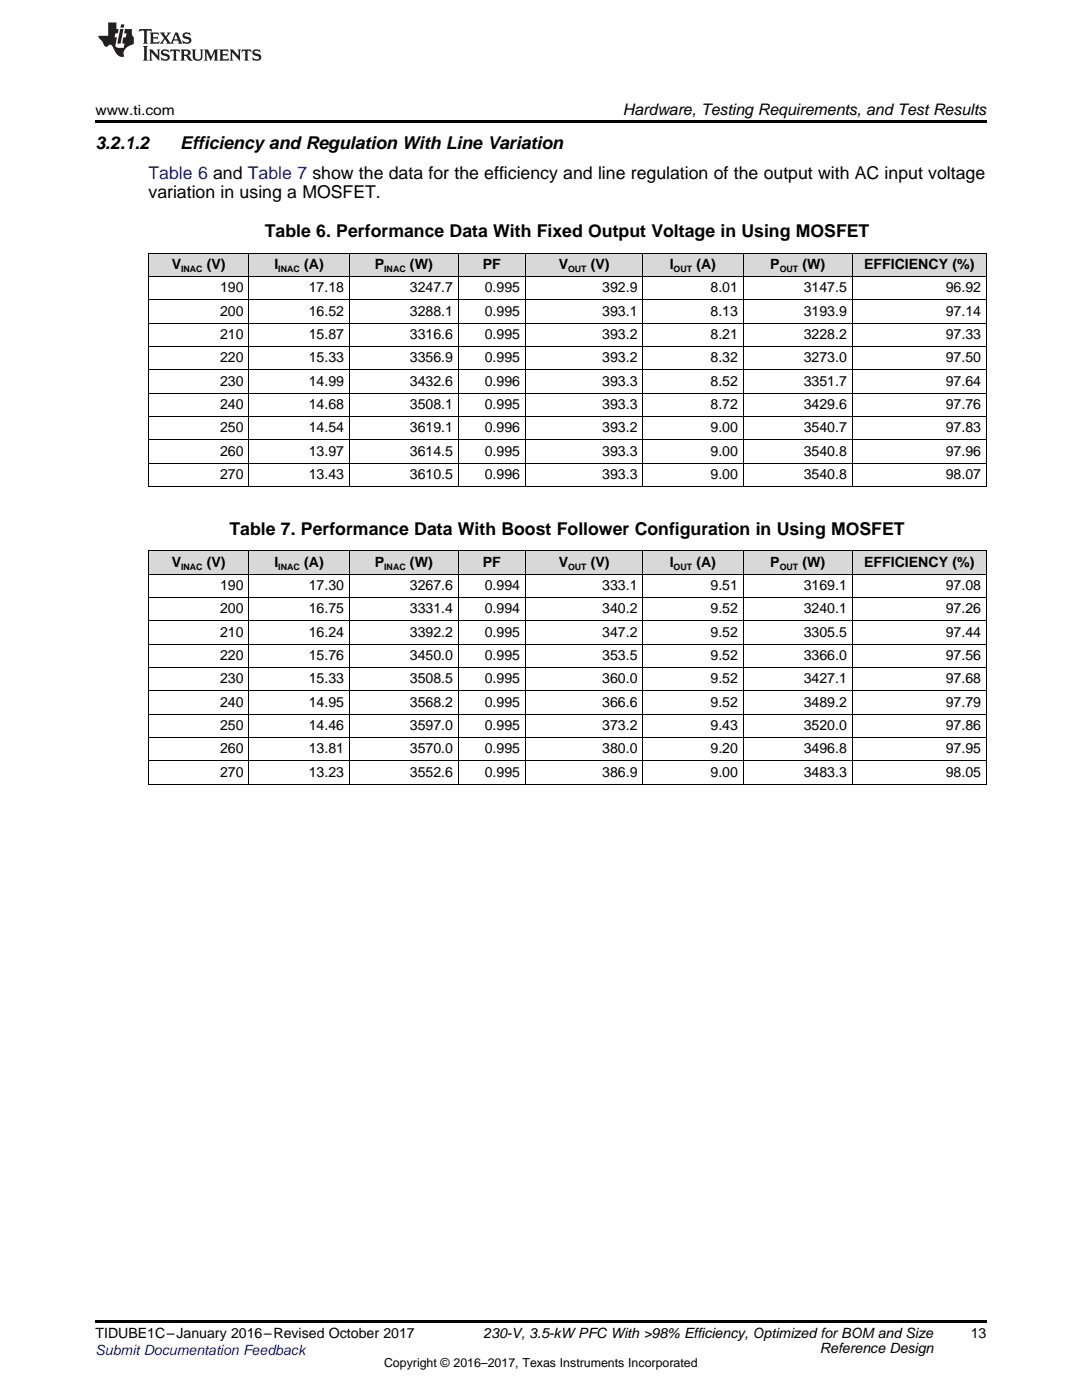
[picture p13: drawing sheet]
<svg xmlns="http://www.w3.org/2000/svg" width="216mm" height="279mm" viewBox="0 0 216 279" stroke-linecap="round" stroke-linejoin="round" font-family="sans-serif">
<defs><g id="words">
<g font-size="3.5">
<text x="19" y="29.7">3.2.1.2</text>
<text x="36" y="29.7">Efficiency and Regulation With Line Variation</text>
<text x="29.6" y="39.5">variation in using a MOSFET.</text>
<text x="52.8" y="47.3">Table 6. Performance Data With Fixed Output Voltage in Using MOSFET</text>
<text x="45.8" y="106.7">Table 7. Performance Data With Boost Follower Configuration in Using MOSFET</text>
</g>
<text font-size="3.5" fill="#00f" x="29.6" y="35.6">Table 6 and Table 7 show the data for the efficiency and line regulation of the output with AC input voltage</text>
<text font-size="3.2" x="124.3" y="23">Hardware, Testing Requirements, and Test Results</text>
<g font-size="2.8">
<text x="19" y="23">www.ti.com</text>
<text x="34.3" y="53.7">V</text>
<text x="41.3" y="53.7">(V)</text>
<text x="54.8" y="53.7">I</text>
<text x="60.7" y="53.7">(A)</text>
<text x="74.8" y="53.7">P</text>
<text x="81.8" y="53.7">(W)</text>
<text x="96.3" y="53.7">PF</text>
<text x="111.5" y="53.7">V</text>
<text x="117.9" y="53.7">(V)</text>
<text x="133.6" y="53.7">I</text>
<text x="139" y="53.7">(A)</text>
<text x="153.7" y="53.7">P</text>
<text x="160.1" y="53.7">(W)</text>
<text x="172.4" y="53.7">EFFICIENCY (%)</text>
<text x="43.9" y="58.3">190</text>
<text x="61.6" y="58.3">17.18</text>
<text x="81.8" y="58.3">3247.7</text>
<text x="96.7" y="58.3">0.995</text>
<text x="120.2" y="58.3">392.9</text>
<text x="141.8" y="58.3">8.01</text>
<text x="160.4" y="58.3">3147.5</text>
<text x="188.7" y="58.3">96.92</text>
<text x="43.9" y="63">200</text>
<text x="61.6" y="63">16.52</text>
<text x="81.8" y="63">3288.1</text>
<text x="96.7" y="63">0.995</text>
<text x="120.2" y="63">393.1</text>
<text x="141.8" y="63">8.13</text>
<text x="160.4" y="63">3193.9</text>
<text x="188.7" y="63">97.14</text>
<text x="43.9" y="67.7">210</text>
<text x="61.6" y="67.7">15.87</text>
<text x="81.8" y="67.7">3316.6</text>
<text x="96.7" y="67.7">0.995</text>
<text x="120.2" y="67.7">393.2</text>
<text x="141.8" y="67.7">8.21</text>
<text x="160.4" y="67.7">3228.2</text>
<text x="188.7" y="67.7">97.33</text>
<text x="43.9" y="72.3">220</text>
<text x="43.9" y="77">230</text>
<text x="61.6" y="72.3">15.33</text>
<text x="61.6" y="77">14.99</text>
<text x="81.8" y="72.3">3356.9</text>
<text x="81.8" y="77">3432.6</text>
<text x="96.7" y="72.3">0.995</text>
<text x="96.7" y="77">0.996</text>
<text x="120.2" y="72.3">393.2</text>
<text x="120.2" y="77">393.3</text>
<text x="141.8" y="72.3">8.32</text>
<text x="141.8" y="77">8.52</text>
<text x="160.4" y="72.3">3273.0</text>
<text x="160.4" y="77">3351.7</text>
<text x="188.7" y="72.3">97.50</text>
<text x="188.7" y="77">97.64</text>
<text x="43.9" y="81.6">240</text>
<text x="61.6" y="81.6">14.68</text>
<text x="81.8" y="81.6">3508.1</text>
<text x="96.7" y="81.6">0.995</text>
<text x="120.2" y="81.6">393.3</text>
<text x="141.8" y="81.6">8.72</text>
<text x="160.4" y="81.6">3429.6</text>
<text x="188.7" y="81.6">97.76</text>
<text x="43.9" y="86.3">250</text>
<text x="61.6" y="86.3">14.54</text>
<text x="81.8" y="86.3">3619.1</text>
<text x="96.7" y="86.3">0.996</text>
<text x="120.2" y="86.3">393.2</text>
<text x="141.8" y="86.3">9.00</text>
<text x="160.4" y="86.3">3540.7</text>
<text x="188.7" y="86.3">97.83</text>
<text x="43.9" y="90.9">260</text>
<text x="43.9" y="95.6">270</text>
<text x="61.6" y="90.9">13.97</text>
<text x="61.6" y="95.6">13.43</text>
<text x="81.8" y="90.9">3614.5</text>
<text x="81.8" y="95.6">3610.5</text>
<text x="96.7" y="90.9">0.995</text>
<text x="96.7" y="95.6">0.996</text>
<text x="120.2" y="90.9">393.3</text>
<text x="120.2" y="95.6">393.3</text>
<text x="141.8" y="90.9">9.00</text>
<text x="141.8" y="95.6">9.00</text>
<text x="160.4" y="90.9">3540.8</text>
<text x="160.4" y="95.6">3540.8</text>
<text x="188.7" y="90.9">97.96</text>
<text x="188.7" y="95.6">98.07</text>
<text x="34.3" y="113.1">V</text>
<text x="41.3" y="113.1">(V)</text>
<text x="54.8" y="113.1">I</text>
<text x="60.7" y="113.1">(A)</text>
<text x="74.8" y="113.1">P</text>
<text x="81.8" y="113.1">(W)</text>
<text x="96.3" y="113.1">PF</text>
<text x="111.5" y="113.1">V</text>
<text x="117.9" y="113.1">(V)</text>
<text x="133.6" y="113.1">I</text>
<text x="139" y="113.1">(A)</text>
<text x="153.7" y="113.1">P</text>
<text x="160.1" y="113.1">(W)</text>
<text x="172.4" y="113.1">EFFICIENCY (%)</text>
<text x="43.9" y="117.8">190</text>
<text x="61.6" y="117.8">17.30</text>
<text x="81.8" y="117.8">3267.6</text>
<text x="96.7" y="117.8">0.994</text>
<text x="120.2" y="117.8">333.1</text>
<text x="141.8" y="117.8">9.51</text>
<text x="160.4" y="117.8">3169.1</text>
<text x="188.7" y="117.8">97.08</text>
<text x="43.9" y="122.4">200</text>
<text x="61.6" y="122.4">16.75</text>
<text x="81.8" y="122.4">3331.4</text>
<text x="96.7" y="122.4">0.994</text>
<text x="120.2" y="122.4">340.2</text>
<text x="141.8" y="122.4">9.52</text>
<text x="160.4" y="122.4">3240.1</text>
<text x="188.7" y="122.4">97.26</text>
<text x="43.9" y="127.1">210</text>
<text x="43.9" y="131.7">220</text>
<text x="61.6" y="127.1">16.24</text>
<text x="61.6" y="131.7">15.76</text>
<text x="81.8" y="127.1">3392.2</text>
<text x="81.8" y="131.7">3450.0</text>
<text x="96.7" y="127.1">0.995</text>
<text x="96.7" y="131.7">0.995</text>
<text x="120.2" y="127.1">347.2</text>
<text x="120.2" y="131.7">353.5</text>
<text x="141.8" y="127.1">9.52</text>
<text x="141.8" y="131.7">9.52</text>
<text x="160.4" y="127.1">3305.5</text>
<text x="160.4" y="131.7">3366.0</text>
<text x="188.7" y="127.1">97.44</text>
<text x="188.7" y="131.7">97.56</text>
<text x="43.9" y="136.4">230</text>
<text x="61.6" y="136.4">15.33</text>
<text x="81.8" y="136.4">3508.5</text>
<text x="96.7" y="136.4">0.995</text>
<text x="120.2" y="136.4">360.0</text>
<text x="141.8" y="136.4">9.52</text>
<text x="160.4" y="136.4">3427.1</text>
<text x="188.7" y="136.4">97.68</text>
<text x="43.9" y="141">240</text>
<text x="61.6" y="141">14.95</text>
<text x="81.8" y="141">3568.2</text>
<text x="96.7" y="141">0.995</text>
<text x="120.2" y="141">366.6</text>
<text x="141.8" y="141">9.52</text>
<text x="160.4" y="141">3489.2</text>
<text x="188.7" y="141">97.79</text>
<text x="43.9" y="145.7">250</text>
<text x="61.6" y="145.7">14.46</text>
<text x="81.8" y="145.7">3597.0</text>
<text x="96.7" y="145.7">0.995</text>
<text x="120.2" y="145.7">373.2</text>
<text x="141.8" y="145.7">9.43</text>
<text x="160.4" y="145.7">3520.0</text>
<text x="188.7" y="145.7">97.86</text>
<text x="43.9" y="150.4">260</text>
<text x="43.9" y="155">270</text>
<text x="61.6" y="150.4">13.81</text>
<text x="61.6" y="155">13.23</text>
<text x="81.8" y="150.4">3570.0</text>
<text x="81.8" y="155">3552.6</text>
<text x="96.7" y="150.4">0.995</text>
<text x="96.7" y="155">0.995</text>
<text x="120.2" y="150.4">380.0</text>
<text x="120.2" y="155">386.9</text>
<text x="141.8" y="150.4">9.20</text>
<text x="141.8" y="155">9.00</text>
<text x="160.4" y="150.4">3496.8</text>
<text x="160.4" y="155">3483.3</text>
<text x="188.7" y="150.4">97.95</text>
<text x="188.7" y="155">98.05</text>
<text x="19" y="267.1">TIDUBE1C–January 2016–Revised October 2017</text>
<text x="96.4" y="267.1">230-V, 3.5-kWPFC With &gt;98% Efficiency, Optimized for BOM and Size</text>
<text x="163.6" y="269.9">Reference Design</text>
<text x="193.7" y="267">13</text>
</g>
<text font-size="2.8" fill="#00f" x="19" y="270.4">Submit Documentation Feedback</text>
<text font-size="2.5" x="76.6" y="272.7">Copyright © 2016–2017, Texas Instruments Incorporated</text>
<g font-size="1.8">
<text x="36.1" y="54.3">INAC</text>
<text x="55.5" y="54.3">INAC</text>
<text x="76.7" y="54.3">INAC</text>
<text x="113.3" y="54.3">OUT</text>
<text x="134.4" y="54.3">OUT</text>
<text x="155.6" y="54.3">OUT</text>
<text x="36.1" y="113.7">INAC</text>
<text x="55.5" y="113.7">INAC</text>
<text x="76.7" y="113.7">INAC</text>
<text x="113.3" y="113.7">OUT</text>
<text x="134.4" y="113.7">OUT</text>
<text x="155.6" y="113.7">OUT</text>
</g>
</g></defs>
<g fill="#d8d8d8">
<path d="M29.6 110h20.1v4.7h-20.1z"/>
<path d="M49.7 110h20v4.7h-20z"/>
<path d="M69.7 110h21.8v4.7h-21.8z"/>
<path d="M91.5 110h13.4v4.7h-13.4z"/>
<path d="M104.9 110h23.4v4.7h-23.4z"/>
<path d="M128.3 110h20v4.7h-20z"/>
<path d="M148.3 110h21.8v4.7h-21.8z"/>
<path d="M170.1 110h26.7v4.7h-26.7z"/>
<path d="M29.6 50.6h20.1v4.6h-20.1z"/>
<path d="M49.7 50.6h20v4.6h-20z"/>
<path d="M69.7 50.6h21.8v4.6h-21.8z"/>
<path d="M91.5 50.6h13.4v4.6h-13.4z"/>
<path d="M104.9 50.6h23.4v4.6h-23.4z"/>
<path d="M128.3 50.6h20v4.6h-20z"/>
<path d="M148.3 50.6h21.8v4.6h-21.8z"/>
<path d="M170.1 50.6h26.7v4.6h-26.7z"/>
</g>
<path d="M19 24h177.8v.6h-177.8zM19 263.5h177.8v.6h-177.8z" fill="#000"/>
<g fill="none" stroke="#000" stroke-width=".2">
<path d="M29.6 59.8h167.2M29.6 55.2h167.2M29.6 50.5h167.2M29.7 50.6v46.6M49.6 50.6v46.6M69.7 50.6v46.6M91.4 50.6v46.6M104.8 50.6v46.6M128.2 50.6v46.6M148.3 50.6v46.6M170 50.6v46.6M196.8 50.6v46.6"/>
<path d="M29.6 78.5h167.2M29.6 73.8h167.2M29.6 69.2h167.2M29.6 64.5h167.2M29.6 97.1h167.2M29.6 92.4h167.2M29.6 87.8h167.2M29.6 83.1h167.2M29.6 119.3h167.2M29.6 114.6h167.2M29.6 109.9h167.2M29.7 110v46.6"/>
<path d="M49.6 110v46.6M69.7 110v46.6M91.4 110v46.6M104.8 110v46.6M128.2 110v46.6M148.3 110v46.6M170 110v46.6M196.8 110v46.6M29.6 137.9h167.2M29.6 133.2h167.2M29.6 128.6h167.2M29.6 123.9h167.2"/>
<path d="M29.6 156.5h167.2M29.6 151.9h167.2M29.6 147.2h167.2M29.6 142.5h167.2"/>
</g>
<g fill="#231f20">
<path d="M27.8 5.8l-.1 .6 .5-.3h.5l.1 .2v2.1l-.3 .3h1l-.2-.3v-2.1v-.2h.6l.4 .3-.1-.6zM29.9 6.5l.2 .4v1.5l-.2 .3h1.8l.1-.5a1.04 1.04 0 0 1-1.2 .1v-.6h.5l.4 .2v-.7l-.4 .2h-.5v-.6h.8l.3 .2-.1-.5zM31.9 6.5l.9 1.1-1 1.1h.9l-.2-.2 .4-.7 .5 .7-.2 .2h1.5l-.2-.2 .1-.4h.9l.2 .4-.2 .2h.9l-.2-.3-.7-1.9h-.5l-.9 2.1-.8-1.1 .8-1h-.8l.2 .3-.4 .5-.4-.6 .2-.2zM35.1 6.9l.4 .9h-.8zM36.6 6.6a.63 .63 0 0 0-.2 .7 .63 .63 0 0 0 .6 .4l.6 .2 .2 .2a.75 .75 0 0 1-.8 .4 .75 .75 0 0 1-.6-.5l.1 .7 .2-.1a1.11 1.11 0 0 0 1.5-.5 1.13 1.13 0 0 0-1.3-.9v-.3a1.04 1.04 0 0 1 1.1 .2l-.1-.6-.2 .1-.5-.1zM28.5 9.2l.3 .3v2.2l-.3 .4h1l-.2-.4v-2.2l.2-.3zM29.7 9.9l.2 .3v1.5l-.2 .4h.7l-.2-.4v-1.3l1.6 1.7v-1.9l.2-.3h-.7l.2 .3v.9l-1.1-1.2zM32.3 10a.62 .62 0 0 0-.2 .7 .62 .62 0 0 0 .6 .4l.6 .2 .2 .2a.76 .76 0 0 1-.8 .4 .76 .76 0 0 1-.6-.5l.1 .7 .2-.1a1.11 1.11 0 0 0 1.5-.6 1.13 1.13 0 0 0-1.3-.8v-.3a1.04 1.04 0 0 1 1.1 .1l-.1-.5-.2 .1-.5-.2zM34 9.9l-.1 .6a.61 .61 0 0 1 .7-.3l.1 1.5-.3 .4h1l-.3-.4 .1-1.5a.63 .63 0 0 1 .7 .3l-.1-.6zM36 9.9l.2 .3v1.5l-.2 .4h.9l-.2-.2v-.7l.6 .2a.76 .76 0 0 0 1.1 .6l-1-.9a.58 .58 0 0 0 .6-.6 .58 .58 0 0 0-.5-.6zM36.7 10.2l.1-.1a.45 .45 0 0 1 .6 .1 .45 .45 0 0 1 .1 .5l-.8 .2zM38.2 9.9l.2 .2a2.17 2.17 0 0 0 .4 1.9 .99 .99 0 0 0 1.6-.7v-1.1l.2-.3h-.7l.1 .2a1.92 1.92 0 0 1-.1 1.7 .6 .6 0 0 1-1-.5v-1.1l.2-.3zM40.7 9.9l.2 .3v1.5l-.2 .4h.7l-.2-.4v-1.4l.8 1.8 .9-1.8v1.4l-.2 .4h.9l-.3-.4v-1.5l.3-.3h-.8l-.6 1.4-.7-1.4zM43.7 9.9l.3 .3v1.5l-.3 .4h1.9l.1-.6a1.04 1.04 0 0 1-1.3 .2v-.6h.6l.4 .1v-.6l-.4 .2h-.6l.1-.6h.7l.4 .2-.1-.5zM45.8 9.9l.2 .3v1.5l-.2 .4h.8l-.3-.4v-1.3l1.6 1.7v-1.9l.2-.3h-.7l.2 .3v.9l-1.1-1.2zM48.3 9.9l-.1 .6a.61 .61 0 0 1 .7-.3v1.5l-.2 .4h.9l-.2-.4v-1.5a.63 .63 0 0 1 .8 .3l-.1-.6zM50.6 10a.62 .62 0 0 0-.2 .7 .62 .62 0 0 0 .6 .4l.6 .2 .1 .2a.76 .76 0 0 1-.7 .4 .76 .76 0 0 1-.6-.5l.1 .7 .1-.1a1.11 1.11 0 0 0 1.5-.6 1.13 1.13 0 0 0-1.2-.8l-.1-.3a1.04 1.04 0 0 1 1.2 .1l-.2-.5-.1 .1-.5-.2z"/>
<path d="M21.6 4.5v2.6h-2l.1 .4 .8 .9a.91 .91 0 0 0 .9 .9 .56 .56 0 0 1 .5-.4 .56 .56 0 0 1 .5 .3l.4 .8a1.53 1.53 0 0 0 2 1.3 1.54 1.54 0 0 1 1-2.1l.9-.4-.1-1.4a1.52 1.52 0 0 1-.3-1.6h-1.4l-.1 .9h.5l-.2 .8h-.5l-.2 .9v.2l.4 .1-.1 .9a1.93 1.93 0 0 1-1.6-.3l.2-1.8h-.4l.1-.8h.5l.2-.9h-.5v-1.3zM24 5.8l-.6 2.9h.7l.5-2.9zM24.2 4.9l-.2 .6h.7l.1-.6z"/>
</g>
<use href="#words"/>
</svg>
